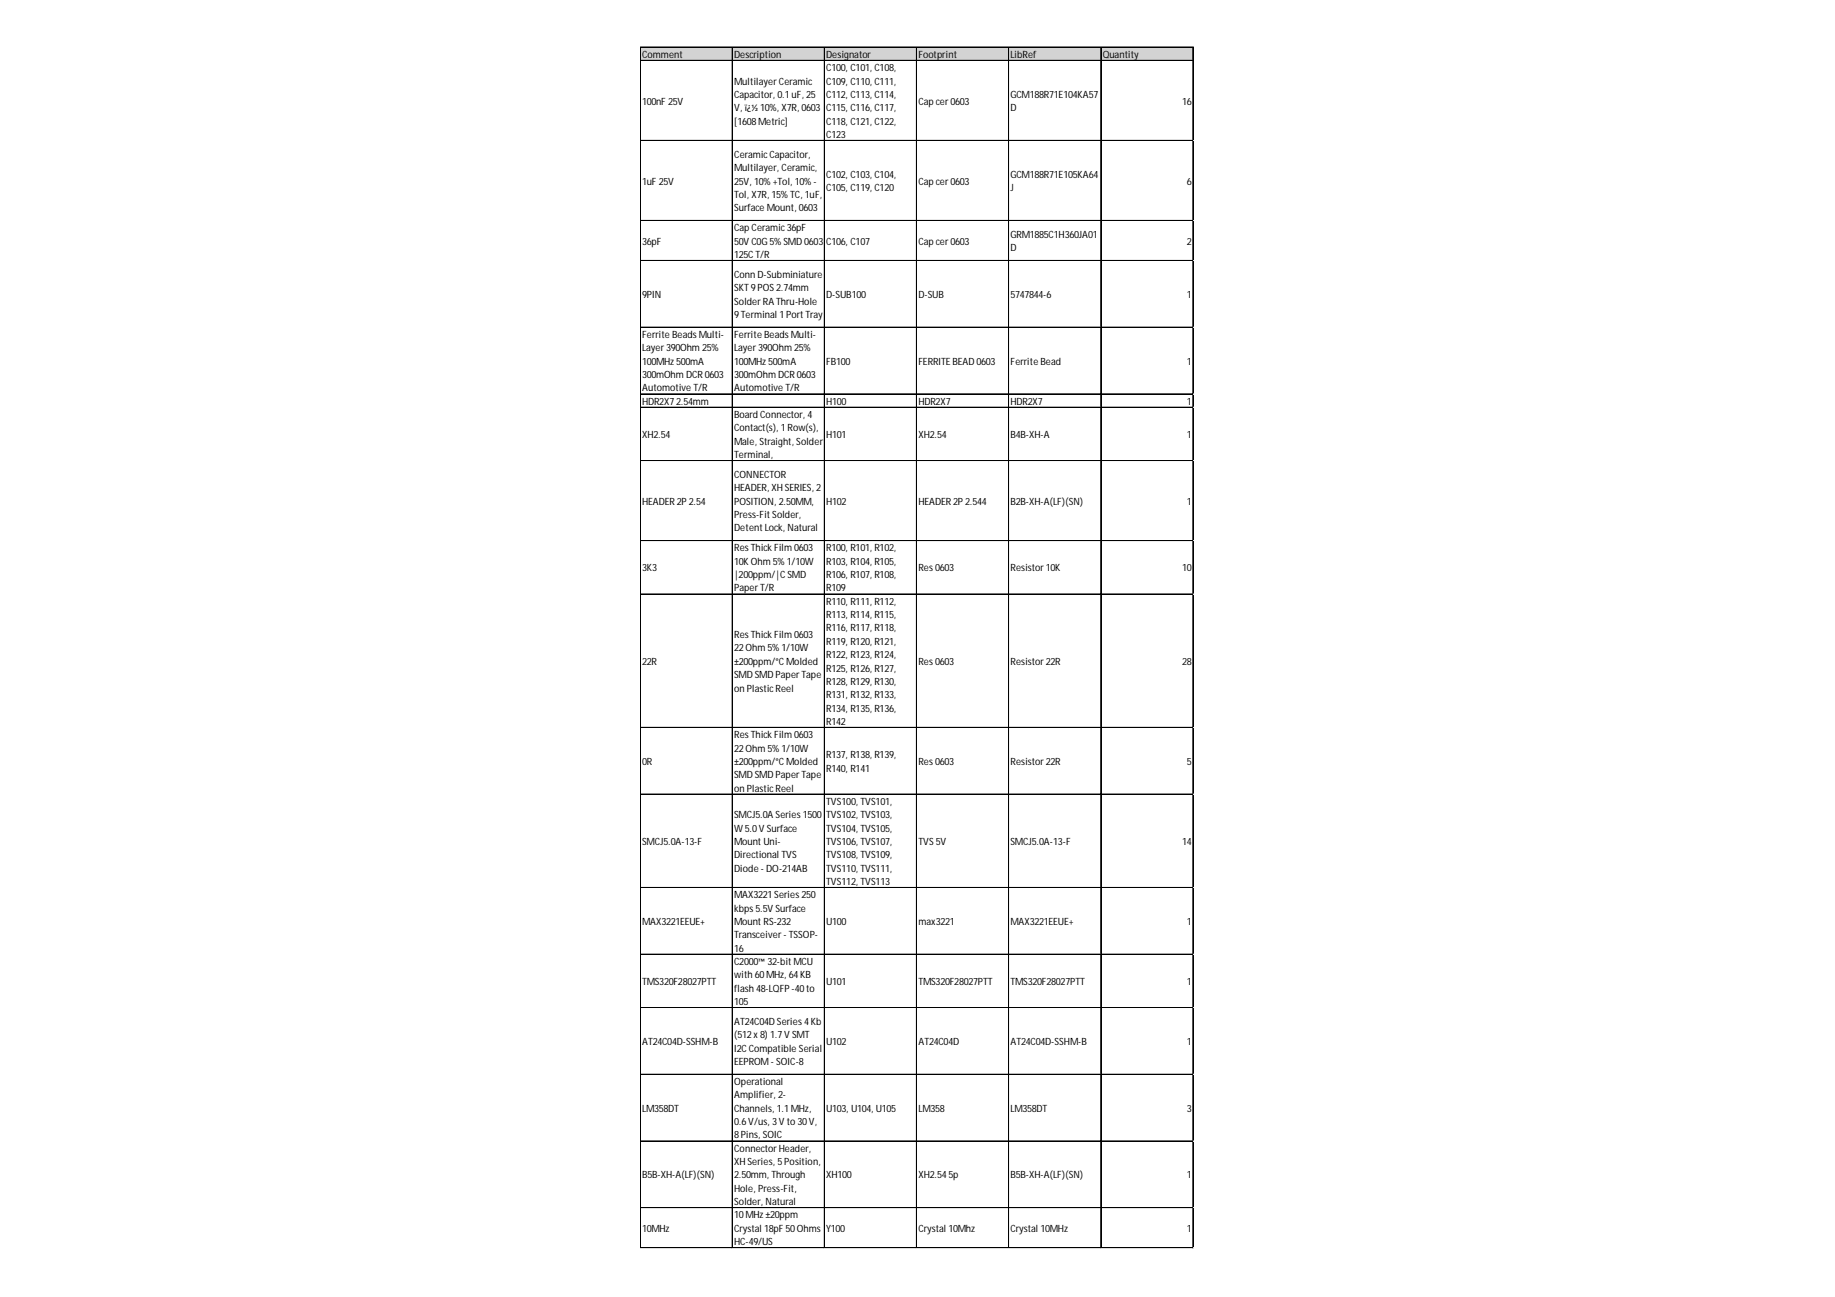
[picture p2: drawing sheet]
<svg xmlns="http://www.w3.org/2000/svg" width="297mm" height="210mm" viewBox="0 0 297 210" stroke-linecap="round" stroke-linejoin="round" font-family="sans-serif">
<defs><g id="words">
<g font-size="1.6">
<text x="103.9" y="9.4">Comment</text>
<text x="118.8" y="9.4">Description</text>
<text x="133.8" y="9.4">Designator</text>
<text x="133.8" y="11.5">C100, C101, C108,</text>
<text x="148.7" y="9.4">Footprint</text>
<text x="163.6" y="9.4">LibRef</text>
<text x="178.5" y="9.4">Quantity</text>
<text x="103.9" y="16.9">100nF 25V</text>
<text x="118.8" y="13.7">MultilayerCeramic</text>
<text x="118.8" y="15.8">Capacitor, 0.1uF, 25</text>
<text x="118.8" y="18">V, ï¿½ 10%, X7R, 0603</text>
<text x="133.8" y="13.7">C109, C110, C111,</text>
<text x="133.8" y="15.8">C112, C113, C114,</text>
<text x="133.8" y="18">C115, C116, C117,</text>
<text x="148.7" y="16.9">Cap cer0603</text>
<text x="163.6" y="15.8">GCM188R71E104KA57</text>
<text x="163.6" y="18">D</text>
<text x="191.4" y="16.9">16</text>
<text x="118.8" y="20.2">[1608Metric]</text>
<text x="133.8" y="20.2">C118, C121, C122,</text>
<text x="133.8" y="22.3">C123</text>
<text x="103.9" y="29.9">1uF 25V</text>
<text x="118.8" y="25.6">CeramicCapacitor,</text>
<text x="118.8" y="27.7">Multilayer, Ceramic,</text>
<text x="118.8" y="29.9">25V, 10% +Tol, 10% -</text>
<text x="133.8" y="28.8">C102, C103, C104,</text>
<text x="148.7" y="29.9">Cap cer0603</text>
<text x="163.6" y="28.8">GCM188R71E105KA64</text>
<text x="192.1" y="29.9">6</text>
<text x="118.8" y="32">Tol, X7R, 15% TC, 1uF,</text>
<text x="118.8" y="34.2">Surface Mount, 0603</text>
<text x="133.8" y="31">C105, C119, C120</text>
<text x="163.6" y="31">J</text>
<text x="103.9" y="39.6">36pF</text>
<text x="118.8" y="37.4">Cap Ceramic36pF</text>
<text x="118.8" y="39.6">50V C0G5% SMD 0603</text>
<text x="118.8" y="41.7">125CT/R</text>
<text x="133.8" y="39.6">C106, C107</text>
<text x="148.7" y="39.6">Cap cer0603</text>
<text x="163.6" y="38.5">GRM1885C1H360JA01</text>
<text x="163.6" y="40.7">D</text>
<text x="192.1" y="39.6">2</text>
<text x="118.8" y="45">Conn D-Subminiature</text>
<text x="118.8" y="47.1">SKT 9POS2.74mm</text>
<text x="103.9" y="48.2">9PIN</text>
<text x="118.8" y="49.3">SolderRA Thru-Hole</text>
<text x="118.8" y="51.5">9Terminal 1Port Tray</text>
<text x="133.8" y="48.2">D-SUB100</text>
<text x="148.7" y="48.2">D-SUB</text>
<text x="163.6" y="48.2">5747844-6</text>
<text x="192.1" y="48.2">1</text>
<text x="103.9" y="54.7">Ferrite BeadsMulti-</text>
<text x="103.9" y="56.9">Layer390Ohm 25%</text>
<text x="103.9" y="59">100MHz 500mA</text>
<text x="118.8" y="54.7">Ferrite BeadsMulti-</text>
<text x="118.8" y="56.9">Layer390Ohm 25%</text>
<text x="118.8" y="59">100MHz 500mA</text>
<text x="133.8" y="59">FB100</text>
<text x="148.7" y="59">FERRITE BEAD 0603</text>
<text x="163.6" y="59">Ferrite Bead</text>
<text x="192.1" y="59">1</text>
<text x="103.9" y="61.2">300mOhm DCR 0603</text>
<text x="103.9" y="63.3">Automotive T/R</text>
<text x="103.9" y="65.5">HDR2X72.54mm</text>
<text x="118.8" y="61.2">300mOhm DCR 0603</text>
<text x="118.8" y="63.3">Automotive T/R</text>
<text x="133.8" y="65.5">H100</text>
<text x="148.7" y="65.5">HDR2X7</text>
<text x="163.6" y="65.5">HDR2X7</text>
<text x="192.1" y="65.5">1</text>
<text x="103.9" y="70.9">XH2.54</text>
<text x="118.8" y="67.7">Board Connector, 4</text>
<text x="118.8" y="69.8">Contact(s), 1Row(s),</text>
<text x="118.8" y="72">Male, Straight, Solder</text>
<text x="133.8" y="70.9">H101</text>
<text x="148.7" y="70.9">XH2.54</text>
<text x="163.6" y="70.9">B4B-XH-A</text>
<text x="192.1" y="70.9">1</text>
<text x="118.8" y="74.1">Terminal,</text>
<text x="118.8" y="77.4">CONNECTOR</text>
<text x="103.9" y="81.7">HEADER 2P 2.54</text>
<text x="118.8" y="79.5">HEADER, XH SERIES, 2</text>
<text x="118.8" y="81.7">POSITION, 2.50MM,</text>
<text x="118.8" y="83.8">Press-Fit Solder,</text>
<text x="133.8" y="81.7">H102</text>
<text x="148.7" y="81.7">HEADER 2P 2.544</text>
<text x="163.6" y="81.7">B2B-XH-A(LF)(SN)</text>
<text x="192.1" y="81.7">1</text>
<text x="118.8" y="86">Detent Lock, Natural</text>
<text x="118.8" y="89.2">ResThick Film 0603</text>
<text x="133.8" y="89.2">R100, R101, R102,</text>
<text x="103.9" y="92.5">3K3</text>
<text x="118.8" y="91.4">10K Ohm 5% 1/10W</text>
<text x="118.8" y="93.6">|200ppm/|CSMD</text>
<text x="118.8" y="95.7">PaperT/R</text>
<text x="133.8" y="91.4">R103, R104, R105,</text>
<text x="133.8" y="93.6">R106, R107, R108,</text>
<text x="133.8" y="95.7">R109</text>
<text x="148.7" y="92.5">Res0603</text>
<text x="163.6" y="92.5">Resistor10K</text>
<text x="191.4" y="92.5">10</text>
<text x="133.8" y="97.9">R110, R111, R112,</text>
<text x="133.8" y="100">R113, R114, R115,</text>
<text x="103.9" y="107.6">22R</text>
<text x="118.8" y="103.3">ResThick Film 0603</text>
<text x="118.8" y="105.4">22Ohm 5% 1/10W</text>
<text x="118.8" y="107.6">±200ppm/°CMolded</text>
<text x="133.8" y="102.2">R116, R117, R118,</text>
<text x="133.8" y="104.4">R119, R120, R121,</text>
<text x="133.8" y="106.5">R122, R123, R124,</text>
<text x="148.7" y="107.6">Res0603</text>
<text x="163.6" y="107.6">Resistor22R</text>
<text x="191.4" y="107.6">28</text>
<text x="118.8" y="109.8">SMD SMD PaperTape</text>
<text x="118.8" y="111.9">on PlasticReel</text>
<text x="133.8" y="108.7">R125, R126, R127,</text>
<text x="133.8" y="110.8">R128, R129, R130,</text>
<text x="133.8" y="113">R131, R132, R133,</text>
<text x="118.8" y="119.5">ResThick Film 0603</text>
<text x="133.8" y="115.2">R134, R135, R136,</text>
<text x="133.8" y="117.3">R142</text>
<text x="103.9" y="123.8">0R</text>
<text x="118.8" y="121.6">22Ohm 5% 1/10W</text>
<text x="118.8" y="123.8">±200ppm/°CMolded</text>
<text x="118.8" y="125.9">SMD SMD PaperTape</text>
<text x="133.8" y="122.7">R137, R138, R139,</text>
<text x="133.8" y="124.9">R140, R141</text>
<text x="148.7" y="123.8">Res0603</text>
<text x="163.6" y="123.8">Resistor22R</text>
<text x="192.1" y="123.8">5</text>
<text x="118.8" y="128.1">on PlasticReel</text>
<text x="133.8" y="130.3">TVS100, TVS101,</text>
<text x="103.9" y="136.7">SMCJ5.0A-13-F</text>
<text x="118.8" y="132.4">SMCJ5.0A Series1500</text>
<text x="118.8" y="134.6">W 5.0V Surface</text>
<text x="118.8" y="136.7">Mount Uni-</text>
<text x="133.8" y="132.4">TVS102, TVS103,</text>
<text x="133.8" y="134.6">TVS104, TVS105,</text>
<text x="133.8" y="136.7">TVS106, TVS107,</text>
<text x="148.7" y="136.7">TVS5V</text>
<text x="163.6" y="136.7">SMCJ5.0A-13-F</text>
<text x="191.4" y="136.7">14</text>
<text x="118.8" y="138.9">Directional TVS</text>
<text x="118.8" y="141.1">Diode - DO-214AB</text>
<text x="133.8" y="138.9">TVS108, TVS109,</text>
<text x="133.8" y="141.1">TVS110, TVS111,</text>
<text x="133.8" y="143.2">TVS112, TVS113</text>
<text x="103.9" y="149.7">MAX3221EEUE+</text>
<text x="118.8" y="145.4">MAX3221Series250</text>
<text x="118.8" y="147.5">kbps5.5V Surface</text>
<text x="118.8" y="149.7">Mount RS-232</text>
<text x="133.8" y="149.7">U100</text>
<text x="148.7" y="149.7">max3221</text>
<text x="163.6" y="149.7">MAX3221EEUE+</text>
<text x="192.1" y="149.7">1</text>
<text x="118.8" y="151.9">Transceiver- TSSOP-</text>
<text x="118.8" y="154">16</text>
<text x="103.9" y="159.4">TMS320F28027PTT</text>
<text x="118.8" y="156.2">C2000™ 32-bit MCU</text>
<text x="118.8" y="158.3">with 60MHz, 64KB</text>
<text x="118.8" y="160.5">flash 48-LQFP -40to</text>
<text x="133.8" y="159.4">U101</text>
<text x="148.7" y="159.4">TMS320F28027PTT</text>
<text x="163.6" y="159.4">TMS320F28027PTT</text>
<text x="192.1" y="159.4">1</text>
<text x="118.8" y="162.7">105</text>
<text x="118.8" y="165.9">AT24C04D Series4Kb</text>
<text x="103.9" y="169.1">AT24C04D-SSHM-B</text>
<text x="118.8" y="168">(512x 8) 1.7V SMT</text>
<text x="118.8" y="170.2">I2CCompatible Serial</text>
<text x="118.8" y="172.4">EEPROM - SOIC-8</text>
<text x="133.8" y="169.1">U102</text>
<text x="148.7" y="169.1">AT24C04D</text>
<text x="163.6" y="169.1">AT24C04D-SSHM-B</text>
<text x="192.1" y="169.1">1</text>
<text x="103.9" y="179.9">LM358DT</text>
<text x="118.8" y="175.6">Operational</text>
<text x="118.8" y="177.8">Amplifier, 2-</text>
<text x="118.8" y="179.9">Channels, 1.1MHz,</text>
<text x="133.8" y="179.9">U103, U104, U105</text>
<text x="148.7" y="179.9">LM358</text>
<text x="163.6" y="179.9">LM358DT</text>
<text x="192.1" y="179.9">3</text>
<text x="118.8" y="182.1">0.6V/us, 3V to 30V,</text>
<text x="118.8" y="184.2">8Pins, SOIC</text>
<text x="103.9" y="190.7">B5B-XH-A(LF)(SN)</text>
<text x="118.8" y="186.4">ConnectorHeader,</text>
<text x="118.8" y="188.6">XH Series, 5Position,</text>
<text x="118.8" y="190.7">2.50mm, Through</text>
<text x="133.8" y="190.7">XH100</text>
<text x="148.7" y="190.7">XH2.545p</text>
<text x="163.6" y="190.7">B5B-XH-A(LF)(SN)</text>
<text x="192.1" y="190.7">1</text>
<text x="118.8" y="192.9">Hole, Press-Fit,</text>
<text x="118.8" y="195">Solder, Natural</text>
<text x="118.8" y="197.2">10MHz ±20ppm</text>
<text x="103.9" y="199.4">10MHz</text>
<text x="118.8" y="199.4">Crystal 18pF 50Ohms</text>
<text x="118.8" y="201.5">HC-49/US</text>
<text x="133.8" y="199.4">Y100</text>
<text x="148.7" y="199.4">Crystal 10Mhz</text>
<text x="163.6" y="199.4">Crystal 10MHz</text>
<text x="192.1" y="199.4">1</text>
</g>
</g></defs>
<path d="M103.7 7.7h89.5v2.2h-89.5z" fill="#d3d3d3"/>
<g fill="none" stroke="#000" stroke-width=".16">
<path d="M103.6 7.6v194.4M103.7 7.6v194.4M103.7 7.6h89.5M103.7 7.7h89.5M103.7 9.8h89.5M118.5 7.7v194.3M118.6 7.7v194.3M133.4 7.7v194.3M133.5 7.7v194.3M148.3 7.7v194.3M148.4 7.7v194.3M163.3 7.7v194.3"/>
<path d="M178.2 7.7v194.3M193.1 7.7v194.3M103.7 22.7h89.5M103.7 22.8h89.5M103.7 35.7h89.5M103.7 42.1h89.5M103.7 42.2h89.5M103.7 52.9h89.5M103.7 53h89.5M103.7 63.7h89.5M103.7 63.8h89.5M103.7 65.9h89.5"/>
<path d="M103.7 66h89.5M103.7 74.5h89.5M103.7 74.6h89.5M103.7 87.5h89.5M103.7 96.1h89.5M103.7 96.2h89.5M103.7 117.7h89.5M103.7 117.8h89.5M103.7 128.5h89.5M103.7 128.6h89.5M103.7 143.6h89.5M103.7 143.7h89.5"/>
<path d="M103.7 154.4h89.5M103.7 154.5h89.5M103.7 163.1h89.5M103.7 173.8h89.5M103.7 173.9h89.5M103.7 184.6h89.5M103.7 184.7h89.5M103.7 195.4h89.5M103.7 195.5h89.5M103.7 201.9h89.5M103.7 202h89.5"/>
</g>
<path d="M103.6 202v.1" fill="none" stroke="#dadcdd" stroke-width=".16"/>
<path d="M103.6 202l.1 .1z" fill="#dadcdd"/>
<path d="M118.5 202v.1" fill="none" stroke="#dadcdd" stroke-width=".16"/>
<path d="M118.5 202l.1 .1z" fill="#dadcdd"/>
<path d="M133.4 202v.1" fill="none" stroke="#dadcdd" stroke-width=".16"/>
<path d="M133.4 202l.1 .1z" fill="#dadcdd"/>
<path d="M148.3 202v.1" fill="none" stroke="#dadcdd" stroke-width=".16"/>
<path d="M148.3 202l.2 .1z" fill="#dadcdd"/>
<path d="M163.3 202v.1" fill="none" stroke="#dadcdd" stroke-width=".16"/>
<path d="M163.3 202l.1 .1z" fill="#dadcdd"/>
<path d="M178.2 202v.1" fill="none" stroke="#dadcdd" stroke-width=".16"/>
<path d="M178.2 202l.1 .1z" fill="#dadcdd"/>
<path d="M193.1 202v.1" fill="none" stroke="#dadcdd" stroke-width=".16"/>
<path d="M193.1 202l.1 .1z" fill="#dadcdd"/>
<path d="M193.2 22.7h.1" fill="none" stroke="#dadcdd" stroke-width=".16"/>
<path d="M193.2 22.7v.1z" fill="#dadcdd"/>
<path d="M193.2 35.7h.1" fill="none" stroke="#dadcdd" stroke-width=".16"/>
<path d="M193.2 35.7v.1z" fill="#dadcdd"/>
<path d="M193.2 42.1h.1" fill="none" stroke="#dadcdd" stroke-width=".16"/>
<path d="M193.2 42.1v.2z" fill="#dadcdd"/>
<path d="M193.2 52.9h.1" fill="none" stroke="#dadcdd" stroke-width=".16"/>
<path d="M193.2 52.9v.2z" fill="#dadcdd"/>
<path d="M193.2 63.7h.1" fill="none" stroke="#dadcdd" stroke-width=".16"/>
<path d="M193.2 63.7v.1z" fill="#dadcdd"/>
<path d="M193.2 65.9h.1" fill="none" stroke="#dadcdd" stroke-width=".16"/>
<path d="M193.2 65.9v.1z" fill="#dadcdd"/>
<path d="M193.2 74.5h.1" fill="none" stroke="#dadcdd" stroke-width=".16"/>
<path d="M193.2 74.5v.1z" fill="#dadcdd"/>
<path d="M193.2 87.5h.1" fill="none" stroke="#dadcdd" stroke-width=".16"/>
<path d="M193.2 87.5v.1z" fill="#dadcdd"/>
<path d="M193.2 96.1h.1" fill="none" stroke="#dadcdd" stroke-width=".16"/>
<path d="M193.2 96.1v.1z" fill="#dadcdd"/>
<path d="M193.2 117.7h.1" fill="none" stroke="#dadcdd" stroke-width=".16"/>
<path d="M193.2 117.7v.1z" fill="#dadcdd"/>
<path d="M193.2 128.5h.1" fill="none" stroke="#dadcdd" stroke-width=".16"/>
<path d="M193.2 128.5v.1z" fill="#dadcdd"/>
<path d="M193.2 143.6h.1" fill="none" stroke="#dadcdd" stroke-width=".16"/>
<path d="M193.2 143.6v.1z" fill="#dadcdd"/>
<path d="M193.2 154.4h.1" fill="none" stroke="#dadcdd" stroke-width=".16"/>
<path d="M193.2 154.4v.1z" fill="#dadcdd"/>
<path d="M193.2 163.1h.1" fill="none" stroke="#dadcdd" stroke-width=".16"/>
<path d="M193.2 163.1v.1z" fill="#dadcdd"/>
<path d="M193.2 173.8h.1" fill="none" stroke="#dadcdd" stroke-width=".16"/>
<path d="M193.2 173.8v.2z" fill="#dadcdd"/>
<path d="M193.2 184.6h.1" fill="none" stroke="#dadcdd" stroke-width=".16"/>
<path d="M193.2 184.6v.2z" fill="#dadcdd"/>
<path d="M193.2 195.4h.1" fill="none" stroke="#dadcdd" stroke-width=".16"/>
<path d="M193.2 195.4v.1z" fill="#dadcdd"/>
<path d="M193.2 201.9h.1" fill="none" stroke="#dadcdd" stroke-width=".16"/>
<path d="M193.2 201.9v.1z" fill="#dadcdd"/>
<use href="#words"/>
</svg>
